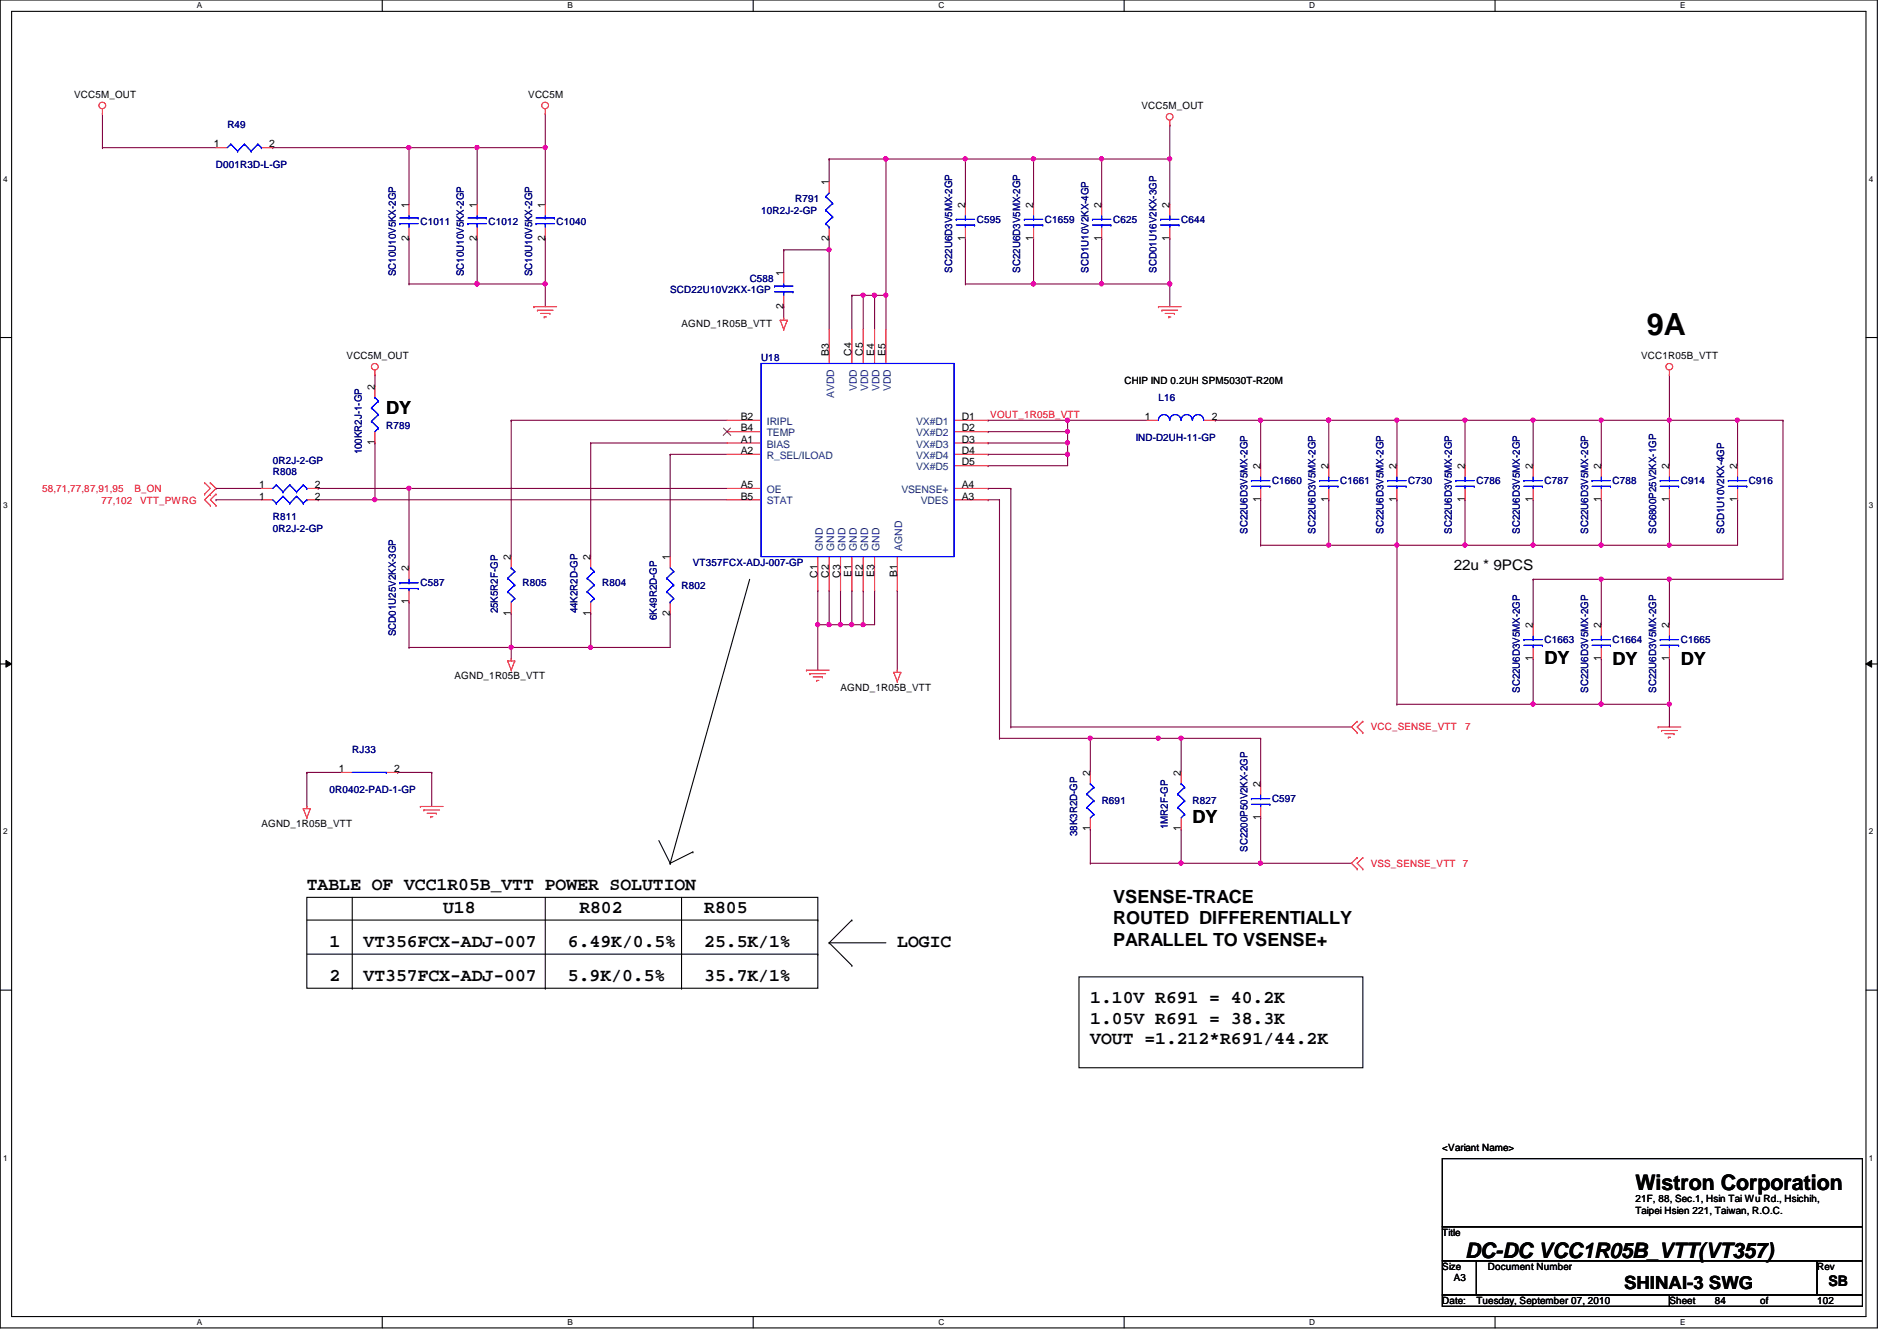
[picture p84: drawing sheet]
<svg xmlns="http://www.w3.org/2000/svg" width="297mm" height="210mm" viewBox="0 0 297 210" stroke-linecap="round" stroke-linejoin="round" font-family="sans-serif">
<defs><g id="words">
<text font-size="4.8" x="257.8" y="52.5">9A</text>
<g font-size="3.3">
<text x="256.1" y="186.3">Wistron Corporation</text>
<text x="229.4" y="196.8">DC-DC VCC1R05B_VTT(VT357)</text>
</g>
<g font-size="2.8">
<text x="60.5" y="64.9">DY</text>
<text x="241.8" y="104">DY</text>
<text x="252.5" y="104.1">DY</text>
<text x="263.2" y="104.1">DY</text>
<text x="186.7" y="128.9">DY</text>
<text x="48" y="139.3">TABLE OF VCC1R05B_VTT POWER SOLUTION</text>
<text x="69.4" y="142.8">U18</text>
<text x="90.7" y="142.8">R802</text>
<text x="110.3" y="142.8">R805</text>
<text x="174.3" y="141.3">VSENSE-TRACE</text>
<text x="51.6" y="148.2">1</text>
<text x="56.9" y="148.2">VT356FCX-ADJ-007</text>
<text x="88.9" y="148.2">6.49K/0.5%</text>
<text x="110.3" y="148.2">25.5K/1%</text>
<text x="140.5" y="148.2">LOGIC</text>
<text x="174.3" y="144.7">ROUTED DIFFERENTIALLY</text>
<text x="174.3" y="148.1">PARALLEL TO VSENSE+</text>
<text x="51.6" y="153.5">2</text>
<text x="56.9" y="153.5">VT357FCX-ADJ-007</text>
<text x="88.9" y="153.5">5.9K/0.5%</text>
<text x="110.3" y="153.5">35.7K/1%</text>
<text x="170.7" y="157.1">1.10V R691 = 40.2K</text>
<text x="170.7" y="160.3">1.05V R691 = 38.3K</text>
<text x="170.7" y="163.5">VOUT =1.212*R691/44.2K</text>
<text x="254.3" y="201.8">SHINAI-3 SWG</text>
</g>
<g font-size="2.3">
<text x="227.6" y="89.2">22u * 9PCS</text>
<text x="286.3" y="201.3">SB</text>
</g>
<g font-size="1.6">
<text x="11.6" y="15.3">VCC5M_OUT</text>
<text x="82.7" y="15.3">VCC5M</text>
<text x="178.7" y="17.1">VCC5M_OUT</text>
<text x="33.5" y="23.1">1</text>
<text x="42.2" y="23.1">2</text>
<text x="129.8" y="29" transform="rotate(-90 129.8 29)">1</text>
<text x="64" y="32.6" transform="rotate(-90 64 32.6)">1</text>
<text x="74.7" y="32.6" transform="rotate(-90 74.7 32.6)">1</text>
<text x="85.3" y="32.6" transform="rotate(-90 85.3 32.6)">1</text>
<text x="151.1" y="32.6" transform="rotate(-90 151.1 32.6)">2</text>
<text x="161.8" y="32.6" transform="rotate(-90 161.8 32.6)">2</text>
<text x="172.5" y="32.6" transform="rotate(-90 172.5 32.6)">2</text>
<text x="183.1" y="32.6" transform="rotate(-90 183.1 32.6)">2</text>
<text x="64" y="37.7" transform="rotate(-90 64 37.7)">2</text>
<text x="74.7" y="37.7" transform="rotate(-90 74.7 37.7)">2</text>
<text x="85.3" y="37.7" transform="rotate(-90 85.3 37.7)">2</text>
<text x="129.8" y="37.7" transform="rotate(-90 129.8 37.7)">2</text>
<text x="151.1" y="37.7" transform="rotate(-90 151.1 37.7)">1</text>
<text x="161.8" y="37.7" transform="rotate(-90 161.8 37.7)">1</text>
<text x="172.5" y="37.7" transform="rotate(-90 172.5 37.7)">1</text>
<text x="183.1" y="37.7" transform="rotate(-90 183.1 37.7)">1</text>
<text x="122.7" y="43.2" transform="rotate(-90 122.7 43.2)">1</text>
<text x="106.7" y="51.2">AGND_1R05B_VTT</text>
<text x="122.7" y="48.3" transform="rotate(-90 122.7 48.3)">2</text>
<text x="54.3" y="56.2">VCC5M_OUT</text>
<text x="129.8" y="55.7" transform="rotate(-90 129.8 55.7)">B3</text>
<text x="133.3" y="55.7" transform="rotate(-90 133.3 55.7)">C4</text>
<text x="135.1" y="55.7" transform="rotate(-90 135.1 55.7)">C5</text>
<text x="136.9" y="55.7" transform="rotate(-90 136.9 55.7)">E4</text>
<text x="138.7" y="55.7" transform="rotate(-90 138.7 55.7)">E5</text>
<text x="257" y="56.2">VCC1R05B_VTT</text>
<text x="58.7" y="61" transform="rotate(-90 58.7 61)">2</text>
<text x="116" y="65.7">B2</text>
<text x="150.6" y="65.7">D1</text>
<text x="176.1" y="60.1">CHIP IND 0.2UH SPM5030T-R20M</text>
<text x="179.3" y="65.7">1</text>
<text x="189.7" y="65.7">2</text>
<text x="58.7" y="69.7" transform="rotate(-90 58.7 69.7)">1</text>
<text x="116" y="69.3">A1</text>
<text x="116" y="71.1">A2</text>
<text x="116" y="67.5">B4</text>
<text x="150.6" y="67.5">D2</text>
<text x="150.6" y="69.3">D3</text>
<text x="150.6" y="71.1">D4</text>
<text x="40.6" y="76.4">1</text>
<text x="49.3" y="76.4">2</text>
<text x="116" y="76.4">A5</text>
<text x="150.6" y="76.4">A4</text>
<text x="150.6" y="72.9">D5</text>
<text x="197.4" y="73.4" transform="rotate(-90 197.4 73.4)">2</text>
<text x="208" y="73.4" transform="rotate(-90 208 73.4)">2</text>
<text x="218.7" y="73.4" transform="rotate(-90 218.7 73.4)">2</text>
<text x="229.4" y="73.4" transform="rotate(-90 229.4 73.4)">2</text>
<text x="240" y="73.4" transform="rotate(-90 240 73.4)">2</text>
<text x="250.7" y="73.4" transform="rotate(-90 250.7 73.4)">2</text>
<text x="261.4" y="73.4" transform="rotate(-90 261.4 73.4)">2</text>
<text x="272" y="73.4" transform="rotate(-90 272 73.4)">2</text>
<text x="40.6" y="78.2">1</text>
<text x="49.3" y="78.2">2</text>
<text x="116" y="78.2">B5</text>
<text x="150.6" y="78.2">A3</text>
<text x="197.4" y="78.6" transform="rotate(-90 197.4 78.6)">1</text>
<text x="208" y="78.6" transform="rotate(-90 208 78.6)">1</text>
<text x="218.7" y="78.6" transform="rotate(-90 218.7 78.6)">1</text>
<text x="229.4" y="78.6" transform="rotate(-90 229.4 78.6)">1</text>
<text x="240" y="78.6" transform="rotate(-90 240 78.6)">1</text>
<text x="250.7" y="78.6" transform="rotate(-90 250.7 78.6)">1</text>
<text x="261.4" y="78.6" transform="rotate(-90 261.4 78.6)">1</text>
<text x="272" y="78.6" transform="rotate(-90 272 78.6)">1</text>
<text x="64" y="89.5" transform="rotate(-90 64 89.5)">2</text>
<text x="80" y="87.7" transform="rotate(-90 80 87.7)">2</text>
<text x="92.5" y="87.7" transform="rotate(-90 92.5 87.7)">2</text>
<text x="104.9" y="87.7" transform="rotate(-90 104.9 87.7)">1</text>
<text x="64" y="94.6" transform="rotate(-90 64 94.6)">1</text>
<text x="128" y="90.4" transform="rotate(-90 128 90.4)">C1</text>
<text x="129.8" y="90.4" transform="rotate(-90 129.8 90.4)">C2</text>
<text x="131.6" y="90.4" transform="rotate(-90 131.6 90.4)">C3</text>
<text x="133.3" y="90.3" transform="rotate(-90 133.3 90.3)">E1</text>
<text x="135.1" y="90.3" transform="rotate(-90 135.1 90.3)">E2</text>
<text x="136.9" y="90.3" transform="rotate(-90 136.9 90.3)">E3</text>
<text x="140.5" y="90.3" transform="rotate(-90 140.5 90.3)">B1</text>
<text x="80" y="96.4" transform="rotate(-90 80 96.4)">1</text>
<text x="92.5" y="96.4" transform="rotate(-90 92.5 96.4)">1</text>
<text x="104.9" y="96.4" transform="rotate(-90 104.9 96.4)">2</text>
<text x="240" y="98.3" transform="rotate(-90 240 98.3)">2</text>
<text x="250.7" y="98.3" transform="rotate(-90 250.7 98.3)">2</text>
<text x="261.4" y="98.3" transform="rotate(-90 261.4 98.3)">2</text>
<text x="71.2" y="106.3">AGND_1R05B_VTT</text>
<text x="240" y="103.5" transform="rotate(-90 240 103.5)">1</text>
<text x="250.7" y="103.5" transform="rotate(-90 250.7 103.5)">1</text>
<text x="261.4" y="103.5" transform="rotate(-90 261.4 103.5)">1</text>
<text x="131.6" y="108.1">AGND_1R05B_VTT</text>
<text x="53" y="120.9">1</text>
<text x="61.7" y="120.9">2</text>
<text x="170.7" y="121.5" transform="rotate(-90 170.7 121.5)">2</text>
<text x="184.9" y="121.5" transform="rotate(-90 184.9 121.5)">2</text>
<text x="197.4" y="123.2" transform="rotate(-90 197.4 123.2)">2</text>
<text x="40.9" y="129.5">AGND_1R05B_VTT</text>
<text x="170.7" y="130.1" transform="rotate(-90 170.7 130.1)">1</text>
<text x="184.9" y="130.1" transform="rotate(-90 184.9 130.1)">1</text>
<text x="197.4" y="128.4" transform="rotate(-90 197.4 128.4)">1</text>
<text x="225.8" y="180.1">&lt;Variant Name&gt;</text>
<text x="256.1" y="188.1">21F, 88, Sec.1, Hsin Tai Wu Rd., Hsichih,</text>
<text x="256.1" y="189.9">Taipei Hsien 221, Taiwan, R.O.C.</text>
<text x="225.8" y="193.5">Title</text>
<text x="225.8" y="198.8">Size</text>
<text x="227.6" y="200.6">A3</text>
<text x="233" y="198.8">Document Number</text>
<text x="284.5" y="198.8">Rev</text>
<text x="225.8" y="204.1">Date:</text>
<text x="231.2" y="204.1">Tuesday, September 07, 2010</text>
<text x="261.4" y="204.1">Sheet</text>
<text x="268.5" y="204.1">84</text>
<text x="275.6" y="204.1">of</text>
<text x="284.5" y="204.1">102</text>
</g>
<g font-size="1.6" fill="#000080">
<text x="35.6" y="20.1">R49</text>
<text x="33.8" y="26.3">D001R3D-L-GP</text>
<text x="65.8" y="35.2">C1011</text>
<text x="76.5" y="35.2">C1012</text>
<text x="87.2" y="35.2">C1040</text>
<text x="119.2" y="33.4">10R2J-2-GP</text>
<text x="124.5" y="31.7">R791</text>
<text x="152.9" y="34.9">C595</text>
<text x="163.6" y="34.9">C1659</text>
<text x="174.3" y="34.9">C625</text>
<text x="185" y="34.9">C644</text>
<text x="62" y="43.2" transform="rotate(-90 62 43.2)">SC10U10V5KX-2GP</text>
<text x="72.6" y="43.2" transform="rotate(-90 72.6 43.2)">SC10U10V5KX-2GP</text>
<text x="83.3" y="43.2" transform="rotate(-90 83.3 43.2)">SC10U10V5KX-2GP</text>
<text x="104.9" y="45.9">SCD22U10V2KX-1GP</text>
<text x="117.4" y="44.1">C588</text>
<text x="149.1" y="42.7" transform="rotate(-90 149.1 42.7)">SC22U6D3V5MX-2GP</text>
<text x="159.8" y="42.7" transform="rotate(-90 159.8 42.7)">SC22U6D3V5MX-2GP</text>
<text x="170.4" y="42.7" transform="rotate(-90 170.4 42.7)">SCD1U10V2KX-4GP</text>
<text x="181.1" y="42.7" transform="rotate(-90 181.1 42.7)">SCD01U16V2KX-3GP</text>
<text x="119.2" y="56.6">U18</text>
<text x="181.4" y="62.8">L16</text>
<text x="56.6" y="71.1" transform="rotate(-90 56.6 71.1)">100KR2J-1-GP</text>
<text x="60.5" y="67.2">R789</text>
<text x="177.8" y="69">IND-D2UH-11-GP</text>
<text x="42.7" y="74.3">R808</text>
<text x="42.7" y="72.6">0R2J-2-GP</text>
<text x="199.2" y="75.8">C1660</text>
<text x="209.8" y="75.8">C1661</text>
<text x="220.5" y="75.8">C730</text>
<text x="231.2" y="75.8">C786</text>
<text x="241.8" y="75.8">C787</text>
<text x="252.5" y="75.8">C788</text>
<text x="263.2" y="75.8">C914</text>
<text x="273.9" y="75.8">C916</text>
<text x="42.7" y="81.4">R811</text>
<text x="42.7" y="83.2">0R2J-2-GP</text>
<text x="195.3" y="83.6" transform="rotate(-90 195.3 83.6)">SC22U6D3V5MX-2GP</text>
<text x="206" y="83.6" transform="rotate(-90 206 83.6)">SC22U6D3V5MX-2GP</text>
<text x="216.7" y="83.6" transform="rotate(-90 216.7 83.6)">SC22U6D3V5MX-2GP</text>
<text x="227.3" y="83.6" transform="rotate(-90 227.3 83.6)">SC22U6D3V5MX-2GP</text>
<text x="238" y="83.6" transform="rotate(-90 238 83.6)">SC22U6D3V5MX-2GP</text>
<text x="248.7" y="83.6" transform="rotate(-90 248.7 83.6)">SC22U6D3V5MX-2GP</text>
<text x="259.3" y="83.6" transform="rotate(-90 259.3 83.6)">SC6800P25V2KX-1GP</text>
<text x="270" y="83.6" transform="rotate(-90 270 83.6)">SCD1U10V2KX-4GP</text>
<text x="108.5" y="88.6">VT357FCX-ADJ-007-GP</text>
<text x="65.8" y="91.8">C587</text>
<text x="81.8" y="91.8">R805</text>
<text x="94.3" y="91.8">R804</text>
<text x="106.7" y="92.1">R802</text>
<text x="62" y="99.6" transform="rotate(-90 62 99.6)">SCD01U25V2KX-3GP</text>
<text x="78" y="96" transform="rotate(-90 78 96)">25K5R2F-GP</text>
<text x="90.4" y="96" transform="rotate(-90 90.4 96)">44K2R2D-GP</text>
<text x="102.9" y="97.1" transform="rotate(-90 102.9 97.1)">6K49R2D-GP</text>
<text x="241.8" y="100.7">C1663</text>
<text x="252.5" y="100.7">C1664</text>
<text x="263.2" y="100.7">C1665</text>
<text x="238" y="108.5" transform="rotate(-90 238 108.5)">SC22U6D3V5MX-2GP</text>
<text x="248.7" y="108.5" transform="rotate(-90 248.7 108.5)">SC22U6D3V5MX-2GP</text>
<text x="259.3" y="108.5" transform="rotate(-90 259.3 108.5)">SC22U6D3V5MX-2GP</text>
<text x="55.2" y="117.9">RJ33</text>
<text x="51.6" y="124.1">0R0402-PAD-1-GP</text>
<text x="172.5" y="125.9">R691</text>
<text x="186.7" y="125.9">R827</text>
<text x="199.2" y="125.6">C597</text>
<text x="168.7" y="130.9" transform="rotate(-90 168.7 130.9)">38K3R2D-GP</text>
<text x="182.9" y="129.8" transform="rotate(-90 182.9 129.8)">1MR2F-GP</text>
<text x="195.3" y="133.3" transform="rotate(-90 195.3 133.3)">SC2200P50V2KX-2GP</text>
</g>
<g font-size="1.6" fill="#004080">
<text x="130.6" y="62.4" transform="rotate(-90 130.6 62.4)">AVDD</text>
<text x="134.2" y="61.3" transform="rotate(-90 134.2 61.3)">VDD</text>
<text x="135.9" y="61.3" transform="rotate(-90 135.9 61.3)">VDD</text>
<text x="137.7" y="61.3" transform="rotate(-90 137.7 61.3)">VDD</text>
<text x="139.5" y="61.3" transform="rotate(-90 139.5 61.3)">VDD</text>
<text x="120.1" y="70.1">BIAS</text>
<text x="120.1" y="71.8">R_SEL/ILOAD</text>
<text x="120.1" y="66.5">IRIPL</text>
<text x="120.1" y="68.3">TEMP</text>
<text x="143.5" y="66.5">VX#D1</text>
<text x="143.5" y="68.3">VX#D2</text>
<text x="143.5" y="70.1">VX#D3</text>
<text x="143.5" y="71.8">VX#D4</text>
<text x="120.1" y="77.2">OE</text>
<text x="141.1" y="77.2">VSENSE+</text>
<text x="143.5" y="73.6">VX#D5</text>
<text x="120.1" y="79">STAT</text>
<text x="144.2" y="79">VDES</text>
<text x="128.8" y="86.2" transform="rotate(-90 128.8 86.2)">GND</text>
<text x="130.6" y="86.2" transform="rotate(-90 130.6 86.2)">GND</text>
<text x="132.4" y="86.2" transform="rotate(-90 132.4 86.2)">GND</text>
<text x="134.2" y="86.2" transform="rotate(-90 134.2 86.2)">GND</text>
<text x="135.9" y="86.2" transform="rotate(-90 135.9 86.2)">GND</text>
<text x="137.7" y="86.2" transform="rotate(-90 137.7 86.2)">GND</text>
<text x="141.3" y="86.2" transform="rotate(-90 141.3 86.2)">AGND</text>
</g>
<g font-size="1.6" fill="#f00">
<text x="155.1" y="65.4">VOUT_1R05B_VTT</text>
<text x="6.6" y="77">58,71,77,87,91,95</text>
<text x="21" y="77">B_ON</text>
<text x="15.9" y="79">77,102</text>
<text x="21.9" y="79">VTT_PWRG</text>
<text x="214.6" y="114.3">VCC_SENSE_VTT</text>
<text x="229.4" y="114.3">7</text>
<text x="214.6" y="135.7">VSS_SENSE_VTT</text>
<text x="229.1" y="135.7">7</text>
</g>
<g font-size="1.3">
<text x="30.8" y="1.3">A</text>
<text x="88.9" y="1.3">B</text>
<text x="146.9" y="1.3">C</text>
<text x="205" y="1.3">D</text>
<text x="263.1" y="1.3">E</text>
<text x=".5" y="28.4">4</text>
<text x="292.6" y="28.4">4</text>
<text x=".5" y="79.5">3</text>
<text x="292.6" y="79.5">3</text>
<text x=".5" y="130.6">2</text>
<text x="292.6" y="130.6">2</text>
<text x=".5" y="181.7">1</text>
<text x="292.6" y="181.7">1</text>
<text x="30.8" y="207.4">A</text>
<text x="88.9" y="207.4">B</text>
<text x="146.9" y="207.4">C</text>
<text x="205" y="207.4">D</text>
<text x="263.1" y="207.4">E</text>
</g>
</g></defs>
<path d="M0 0h294v207.9h-294zM1.8 1.8h290.4v204.3h-290.4z" fill="none" stroke="#000" stroke-width=".17"/>
<g fill="#fff">
<path d="M30.8 .2h.8v1.4h-.8z"/>
<path d="M30.8 206.2h.8v1.4h-.8z"/>
</g>
<path d="M59.9 0v1.8M59.9 206.1v1.8" fill="none" stroke="#000" stroke-width=".17"/>
<g fill="#fff">
<path d="M88.9 .2h.8v1.4h-.8z"/>
<path d="M88.9 206.2h.8v1.4h-.8z"/>
</g>
<path d="M117.9 0v1.8M117.9 206.1v1.8" fill="none" stroke="#000" stroke-width=".17"/>
<g fill="#fff">
<path d="M146.9 .2h.9v1.4h-.9z"/>
<path d="M146.9 206.2h.9v1.4h-.9z"/>
</g>
<path d="M176 0v1.8M176 206.1v1.8" fill="none" stroke="#000" stroke-width=".17"/>
<g fill="#fff">
<path d="M205 .2h.9v1.4h-.9z"/>
<path d="M205 206.2h.9v1.4h-.9z"/>
</g>
<path d="M234.1 0v1.8M234.1 206.1v1.8" fill="none" stroke="#000" stroke-width=".17"/>
<g fill="#fff">
<path d="M263.1 .2h.8v1.4h-.8z"/>
<path d="M263.1 206.2h.8v1.4h-.8z"/>
<path d="M.5 27.3h.7v1.4h-.7z"/>
<path d="M292.6 27.3h.7v1.4h-.7z"/>
<path d="M.5 78.4h.7v1.4h-.7z"/>
<path d="M292.6 78.4h.7v1.4h-.7z"/>
</g>
<path d="M0 52.8h1.8M292.2 52.8h1.8" fill="none" stroke="#000" stroke-width=".17"/>
<g fill="#fff">
<path d="M.5 129.5h.7v1.4h-.7z"/>
<path d="M292.6 129.5h.7v1.4h-.7z"/>
</g>
<path d="M0 103.9h1.8M292.2 103.9h1.8" fill="none" stroke="#000" stroke-width=".17"/>
<path d="M.9 103.4l.9 .5-.9 .5zM292.2 103.9l.9-.5v1z" fill="#000"/>
<path d="M.9 103.4l.9 .5-.9 .5zM292.2 103.9l.9-.5v1z" fill="none" stroke="#000" stroke-width=".16"/>
<g fill="#fff">
<path d="M.5 180.5h.7v1.4h-.7z"/>
<path d="M292.6 180.5h.7v1.4h-.7z"/>
</g>
<path d="M0 155h1.8M292.2 155h1.8" fill="none" stroke="#000" stroke-width=".17"/>
<path d="M138.7 24.9h.1M138.7 24.9h12.5" fill="none" stroke="#800040" stroke-width=".17"/>
<circle cx="138.7" cy="24.9" r=".32" fill="#f0f"/>
<circle cx="138.7" cy="24.9" r=".32" fill="none" stroke="#f0f" stroke-width=".17"/>
<path d="M151.2 24.9h.1M151.2 24.9v7.1M161.8 24.9h.1M161.8 24.9v7.1M161.8 24.9h10.7" fill="none" stroke="#800040" stroke-width=".17"/>
<circle cx="161.8" cy="24.9" r=".32" fill="#f0f"/>
<circle cx="161.8" cy="24.9" r=".32" fill="none" stroke="#f0f" stroke-width=".17"/>
<path d="M172.5 24.9h.1M172.5 24.9v7.1M183.2 24.9h.1M183.2 24.9v7.1" fill="none" stroke="#800040" stroke-width=".17"/>
<circle cx="183.1" cy="24.9" r=".32" fill="#f0f"/>
<circle cx="183.1" cy="24.9" r=".32" fill="none" stroke="#f0f" stroke-width=".17"/>
<path d="M151.2 37.3h.1M151.2 37.3v7.1M161.8 37.3h.1M161.8 37.3v7.1h-10.6M151.2 44.4h.1" fill="none" stroke="#800040" stroke-width=".17"/>
<circle cx="161.8" cy="44.4" r=".32" fill="#f0f"/>
<circle cx="161.8" cy="44.4" r=".32" fill="none" stroke="#f0f" stroke-width=".17"/>
<path d="M172.5 37.3h.1M172.5 37.3v7.1M183.2 37.3h.1M183.2 37.3v7.1" fill="none" stroke="#800040" stroke-width=".17"/>
<circle cx="183.1" cy="44.4" r=".32" fill="#f0f"/>
<circle cx="183.1" cy="44.4" r=".32" fill="none" stroke="#f0f" stroke-width=".17"/>
<path d="M172.5 24.9h.1M172.5 24.9h10.7" fill="none" stroke="#800040" stroke-width=".17"/>
<circle cx="172.5" cy="24.9" r=".32" fill="#f0f"/>
<circle cx="172.5" cy="24.9" r=".32" fill="none" stroke="#f0f" stroke-width=".17"/>
<path d="M172.5 44.4h.1M172.5 44.4h10.7" fill="none" stroke="#800040" stroke-width=".17"/>
<circle cx="172.5" cy="44.4" r=".32" fill="#f0f"/>
<circle cx="172.5" cy="44.4" r=".32" fill="none" stroke="#f0f" stroke-width=".17"/>
<path d="M197.4 65.8h.1M197.4 65.8h10.7" fill="none" stroke="#800040" stroke-width=".17"/>
<circle cx="208" cy="65.8" r=".32" fill="#f0f"/>
<circle cx="208" cy="65.8" r=".32" fill="none" stroke="#f0f" stroke-width=".17"/>
<path d="M197.4 78.2h.1M197.4 65.8h.1M197.4 65.8v7.1M197.4 78.2v7.1M208.1 65.8h.1M208.1 78.2h.1M208.1 65.8v7.1M208.1 78.2v7.1h-10.7M197.4 85.3h.1" fill="none" stroke="#800040" stroke-width=".17"/>
<circle cx="197.4" cy="65.8" r=".32" fill="#f0f"/>
<circle cx="197.4" cy="65.8" r=".32" fill="none" stroke="#f0f" stroke-width=".17"/>
<path d="M33.8 78.2h.1M33.8 76.5h.1M33.8 76.5h7.1M33.8 78.2h7.1M154.7 76.5h.1M154.7 76.5h3.6M218.7 78.2h.1M218.7 78.2v7.1M229.4 65.8h.1M229.4 65.8v7.1" fill="none" stroke="#800040" stroke-width=".17"/>
<circle cx="218.7" cy="85.3" r=".32" fill="#f0f"/>
<circle cx="218.7" cy="85.3" r=".32" fill="none" stroke="#f0f" stroke-width=".17"/>
<path d="M229.4 78.2h.1M229.4 78.2v7.1" fill="none" stroke="#800040" stroke-width=".17"/>
<circle cx="229.4" cy="85.3" r=".32" fill="#f0f"/>
<circle cx="229.4" cy="85.3" r=".32" fill="none" stroke="#f0f" stroke-width=".17"/>
<path d="M218.7 65.8h.1M218.7 65.8v7.1M218.7 65.8h10.7" fill="none" stroke="#800040" stroke-width=".17"/>
<circle cx="218.7" cy="65.8" r=".32" fill="#f0f"/>
<circle cx="218.7" cy="65.8" r=".32" fill="none" stroke="#f0f" stroke-width=".17"/>
<path d="M208.1 65.8h.1M208.1 65.8h10.6M218.7 85.3h.1M218.7 85.3h10.7" fill="none" stroke="#800040" stroke-width=".17"/>
<circle cx="208" cy="65.8" r=".32" fill="#f0f"/>
<circle cx="208" cy="65.8" r=".32" fill="none" stroke="#f0f" stroke-width=".17"/>
<path d="M279.2 65.8h.1M279.2 65.8v24.9h-17.8M261.4 90.7h.1" fill="none" stroke="#800040" stroke-width=".17"/>
<circle cx="261.4" cy="90.7" r=".32" fill="#f0f"/>
<circle cx="261.4" cy="90.7" r=".32" fill="none" stroke="#f0f" stroke-width=".17"/>
<path d="M183.2 44.4h.1M183.2 44.4v3.6M240.1 90.7h.1M240.1 90.7h10.6" fill="none" stroke="#800040" stroke-width=".17"/>
<circle cx="183.1" cy="44.4" r=".32" fill="#f0f"/>
<circle cx="183.1" cy="44.4" r=".32" fill="none" stroke="#f0f" stroke-width=".17"/>
<path d="M240.1 78.2h.1M240.1 78.2v7.1M250.7 65.8h.1M250.7 65.8v7.1" fill="none" stroke="#800040" stroke-width=".17"/>
<circle cx="240" cy="85.3" r=".32" fill="#f0f"/>
<circle cx="240" cy="85.3" r=".32" fill="none" stroke="#f0f" stroke-width=".17"/>
<path d="M250.7 78.2h.1M250.7 78.2v7.1" fill="none" stroke="#800040" stroke-width=".17"/>
<circle cx="250.7" cy="85.3" r=".32" fill="#f0f"/>
<circle cx="250.7" cy="85.3" r=".32" fill="none" stroke="#f0f" stroke-width=".17"/>
<path d="M229.4 65.8h.1M229.4 65.8h10.7M240.1 65.8h.1M240.1 65.8v7.1" fill="none" stroke="#800040" stroke-width=".17"/>
<circle cx="229.4" cy="65.8" r=".32" fill="#f0f"/>
<circle cx="229.4" cy="65.8" r=".32" fill="none" stroke="#f0f" stroke-width=".17"/>
<path d="M272.1 65.8h.1M272.1 65.8h7.1" fill="none" stroke="#800040" stroke-width=".17"/>
<circle cx="272" cy="65.8" r=".32" fill="#f0f"/>
<circle cx="272" cy="65.8" r=".32" fill="none" stroke="#f0f" stroke-width=".17"/>
<path d="M240.1 65.8h.1M240.1 65.8h10.6M229.4 85.3h.1M229.4 85.3h21.3M240.1 85.3h.1" fill="none" stroke="#800040" stroke-width=".17"/>
<circle cx="240" cy="65.8" r=".32" fill="#f0f"/>
<circle cx="240" cy="65.8" r=".32" fill="none" stroke="#f0f" stroke-width=".17"/>
<path d="M250.7 90.7h.1M250.7 90.7v7.1M250.7 90.7h10.7M261.4 90.7h.1M261.4 90.7v7.1M250.7 103.1h.1M250.7 103.1v7.1M261.4 103.1h.1M261.4 103.1v7.1" fill="none" stroke="#800040" stroke-width=".17"/>
<circle cx="250.7" cy="90.7" r=".32" fill="#f0f"/>
<circle cx="250.7" cy="90.7" r=".32" fill="none" stroke="#f0f" stroke-width=".17"/>
<path d="M250.7 110.2h.1M250.7 110.2h10.7" fill="none" stroke="#800040" stroke-width=".17"/>
<circle cx="250.7" cy="110.2" r=".32" fill="#f0f"/>
<circle cx="250.7" cy="110.2" r=".32" fill="none" stroke="#f0f" stroke-width=".17"/>
<path d="M261.4 65.8h.1M261.4 78.2h.1M261.4 65.8v7.1M261.4 78.2v7.1M272.1 65.8h.1M272.1 78.2h.1M272.1 65.8v7.1M272.1 78.2v7.1" fill="none" stroke="#800040" stroke-width=".17"/>
<circle cx="261.4" cy="85.3" r=".32" fill="#f0f"/>
<circle cx="261.4" cy="85.3" r=".32" fill="none" stroke="#f0f" stroke-width=".17"/>
<path d="M261.4 65.8h.1M261.4 65.8h10.7" fill="none" stroke="#800040" stroke-width=".17"/>
<circle cx="261.4" cy="65.8" r=".32" fill="#f0f"/>
<circle cx="261.4" cy="65.8" r=".32" fill="none" stroke="#f0f" stroke-width=".17"/>
<path d="M250.7 65.8h.1M250.7 65.8h10.7" fill="none" stroke="#800040" stroke-width=".17"/>
<circle cx="250.7" cy="65.8" r=".32" fill="#f0f"/>
<circle cx="250.7" cy="65.8" r=".32" fill="none" stroke="#f0f" stroke-width=".17"/>
<path d="M261.4 58.7h.1M261.4 58.7v7.1M240.1 90.7h.1M240.1 90.7v7.1M250.7 85.3h.1M250.7 85.3h21.4M261.4 85.3h.1M240.1 103.1h.1M240.1 103.1v7.1" fill="none" stroke="#800040" stroke-width=".17"/>
<circle cx="240" cy="110.2" r=".32" fill="#f0f"/>
<circle cx="240" cy="110.2" r=".32" fill="none" stroke="#f0f" stroke-width=".17"/>
<path d="M261.4 110.2h.1M261.4 110.2v3.6" fill="none" stroke="#800040" stroke-width=".17"/>
<circle cx="261.4" cy="110.2" r=".32" fill="#f0f"/>
<circle cx="261.4" cy="110.2" r=".32" fill="none" stroke="#f0f" stroke-width=".17"/>
<path d="M64 76.5h.1M64 76.5h49.8" fill="none" stroke="#800040" stroke-width=".17"/>
<circle cx="64" cy="76.4" r=".32" fill="#f0f"/>
<circle cx="64" cy="76.4" r=".32" fill="none" stroke="#f0f" stroke-width=".17"/>
<path d="M58.7 78.2h.1M58.7 78.2h55.1" fill="none" stroke="#800040" stroke-width=".17"/>
<circle cx="58.7" cy="78.2" r=".32" fill="#f0f"/>
<circle cx="58.7" cy="78.2" r=".32" fill="none" stroke="#f0f" stroke-width=".17"/>
<path d="M185 115.6h.1M185 115.6v5.3M185 115.6h12.4M197.4 115.6h.1M197.4 115.6v7.1" fill="none" stroke="#800040" stroke-width=".17"/>
<circle cx="184.9" cy="115.5" r=".32" fill="#f0f"/>
<circle cx="184.9" cy="115.5" r=".32" fill="none" stroke="#f0f" stroke-width=".17"/>
<path d="M185 129.8h.1M185 129.8v5.3M197.4 135.1h.1M197.4 128h.1M197.4 135.1h14.2M197.4 128v7.1" fill="none" stroke="#800040" stroke-width=".17"/>
<circle cx="197.4" cy="135.1" r=".32" fill="#f0f"/>
<circle cx="197.4" cy="135.1" r=".32" fill="none" stroke="#f0f" stroke-width=".17"/>
<path d="M185 135.1h.1M185 135.1h12.4" fill="none" stroke="#800040" stroke-width=".17"/>
<circle cx="184.9" cy="135.1" r=".32" fill="#f0f"/>
<circle cx="184.9" cy="135.1" r=".32" fill="none" stroke="#f0f" stroke-width=".17"/>
<path d="M181.4 115.6h.1M181.4 115.6h3.6" fill="none" stroke="#800040" stroke-width=".17"/>
<circle cx="181.4" cy="115.5" r=".32" fill="#f0f"/>
<circle cx="181.4" cy="115.5" r=".32" fill="none" stroke="#f0f" stroke-width=".17"/>
<g fill="none" stroke="#800040" stroke-width=".17">
<path d="M183.2 19.6h.1M183.2 19.6v5.3M74.7 23.1h.1M74.7 23.1v8.9M58.7 58.7h.1M58.7 58.7v1.8M49.8 76.5h.1M49.8 78.2h.1M49.8 76.5h14.2M58.7 69.3h.1M58.7 69.3v8.9h-8.9M64 76.5h.1"/>
<path d="M64 76.5v12.4M156.5 115.6h.1M156.5 115.6h14.2M170.7 115.6h.1M170.7 115.6v5.3M240.1 110.2h.1M240.1 110.2h10.6M48 120.9h.1M48 120.9v5.3M48 120.9h5.4M62.3 120.9h.1M62.3 120.9h5.3"/>
<path d="M67.6 120.9h.1M67.6 120.9v5.3M170.7 129.8h.1M170.7 135.1h.1M170.7 129.8v5.3M170.7 135.1h14.3"/>
</g>
<circle cx="74.7" cy="23.1" r=".32" fill="#f0f"/>
<circle cx="74.7" cy="23.1" r=".32" fill="none" stroke="#f0f" stroke-width=".17"/>
<path d="M64 23.1h.1M64 23.1v8.9M74.7 23.1h.1M74.7 23.1h10.7" fill="none" stroke="#800040" stroke-width=".17"/>
<circle cx="64" cy="23.1" r=".32" fill="#f0f"/>
<circle cx="64" cy="23.1" r=".32" fill="none" stroke="#f0f" stroke-width=".17"/>
<path d="M64 23.1h.1M64 23.1h10.7M85.4 37.3h.1M85.4 37.3v7.1M64 44.4h.1M64 44.4h10.7" fill="none" stroke="#800040" stroke-width=".17"/>
<circle cx="85.4" cy="44.4" r=".32" fill="#f0f"/>
<circle cx="85.4" cy="44.4" r=".32" fill="none" stroke="#f0f" stroke-width=".17"/>
<path d="M74.7 37.3h.1M74.7 37.3v7.1" fill="none" stroke="#800040" stroke-width=".17"/>
<circle cx="74.7" cy="44.4" r=".32" fill="#f0f"/>
<circle cx="74.7" cy="44.4" r=".32" fill="none" stroke="#f0f" stroke-width=".17"/>
<path d="M16 17.8h.1M16 17.8v5.3M85.4 17.8h.1M85.4 17.8v14.2M64 37.3h.1M64 37.3v7.1M85.4 23.1h.1M85.4 44.4h.1M85.4 44.4v3.6" fill="none" stroke="#800040" stroke-width=".17"/>
<circle cx="85.4" cy="23.1" r=".32" fill="#f0f"/>
<circle cx="85.4" cy="23.1" r=".32" fill="none" stroke="#f0f" stroke-width=".17"/>
<path d="M16 23.1h.1M16 23.1h17.8M42.7 23.1h.1M42.7 23.1h21.3M208.1 85.3h.1M208.1 85.3h10.6" fill="none" stroke="#800040" stroke-width=".17"/>
<circle cx="208" cy="85.3" r=".32" fill="#f0f"/>
<circle cx="208" cy="85.3" r=".32" fill="none" stroke="#f0f" stroke-width=".17"/>
<path d="M74.7 44.4h.1M74.7 44.4h10.7M190.3 65.8h.1M190.3 65.8h7.1" fill="none" stroke="#800040" stroke-width=".17"/>
<circle cx="74.7" cy="44.4" r=".32" fill="#f0f"/>
<circle cx="74.7" cy="44.4" r=".32" fill="none" stroke="#f0f" stroke-width=".17"/>
<path d="M151.2 24.9h.1M151.2 24.9h10.6" fill="none" stroke="#800040" stroke-width=".17"/>
<circle cx="151.1" cy="24.9" r=".32" fill="#f0f"/>
<circle cx="151.1" cy="24.9" r=".32" fill="none" stroke="#f0f" stroke-width=".17"/>
<path d="M161.8 44.4h.1M161.8 44.4h10.7" fill="none" stroke="#800040" stroke-width=".17"/>
<circle cx="161.8" cy="44.4" r=".32" fill="#f0f"/>
<circle cx="161.8" cy="44.4" r=".32" fill="none" stroke="#f0f" stroke-width=".17"/>
<path d="M122.7 39.1h.1M122.7 39.1h7.1M122.7 48h.1M122.7 48v1.8" fill="none" stroke="#800040" stroke-width=".17"/>
<circle cx="129.8" cy="39.1" r=".32" fill="#f0f"/>
<circle cx="129.8" cy="39.1" r=".32" fill="none" stroke="#f0f" stroke-width=".17"/>
<path d="M122.7 39.1h.1M122.7 39.1v3.6M129.8 39.1h.1M129.8 37.3h.1M129.8 24.9h.1M129.8 24.9v3.5M129.8 37.3v14.3M138.7 24.9h.1M138.7 24.9v21.3" fill="none" stroke="#800040" stroke-width=".17"/>
<circle cx="138.7" cy="24.9" r=".32" fill="#f0f"/>
<circle cx="138.7" cy="24.9" r=".32" fill="none" stroke="#f0f" stroke-width=".17"/>
<path d="M129.8 24.9h.1M129.8 24.9h8.9M133.4 46.2h.1M133.4 46.2v5.4M135.2 46.2h.1M135.2 46.2v5.4M136.9 46.2h.1M136.9 46.2v5.4M136.9 46.2h1.8M138.7 46.2h.1M138.7 46.2v5.4" fill="none" stroke="#800040" stroke-width=".17"/>
<circle cx="138.7" cy="46.2" r=".32" fill="#f0f"/>
<circle cx="138.7" cy="46.2" r=".32" fill="none" stroke="#f0f" stroke-width=".17"/>
<circle cx="136.9" cy="46.2" r=".32" fill="#f0f"/>
<circle cx="136.9" cy="46.2" r=".32" fill="none" stroke="#f0f" stroke-width=".17"/>
<path d="M128.1 97.8h.1M128.1 97.8v7.1" fill="none" stroke="#800040" stroke-width=".17"/>
<circle cx="128" cy="97.8" r=".32" fill="#f0f"/>
<circle cx="128" cy="97.8" r=".32" fill="none" stroke="#f0f" stroke-width=".17"/>
<path d="M128.1 92.5h.1M128.1 92.5v5.3M135.2 92.5h.1M135.2 92.5v5.3M136.9 92.5h.1M136.9 92.5v5.3" fill="none" stroke="#800040" stroke-width=".17"/>
<circle cx="135.1" cy="97.8" r=".32" fill="#f0f"/>
<circle cx="135.1" cy="97.8" r=".32" fill="none" stroke="#f0f" stroke-width=".17"/>
<path d="M133.4 92.5h.1M133.4 92.5v5.3" fill="none" stroke="#800040" stroke-width=".17"/>
<circle cx="133.4" cy="97.8" r=".32" fill="#f0f"/>
<circle cx="133.4" cy="97.8" r=".32" fill="none" stroke="#f0f" stroke-width=".17"/>
<path d="M129.8 97.8h.1M129.8 92.5h.1M129.8 92.5v5.3M131.6 92.5h.1M131.6 92.5v5.3h-1.8M135.2 97.8h.1M135.2 97.8h1.7" fill="none" stroke="#800040" stroke-width=".17"/>
<circle cx="129.8" cy="97.8" r=".32" fill="#f0f"/>
<circle cx="129.8" cy="97.8" r=".32" fill="none" stroke="#f0f" stroke-width=".17"/>
<path d="M135.2 46.2h.1M135.2 46.2h1.7M140.5 92.5h.1M140.5 92.5v12.4" fill="none" stroke="#800040" stroke-width=".17"/>
<circle cx="135.1" cy="46.2" r=".32" fill="#f0f"/>
<circle cx="135.1" cy="46.2" r=".32" fill="none" stroke="#f0f" stroke-width=".17"/>
<path d="M128.1 97.8h.1M128.1 97.8h1.7M131.6 97.8h.1M131.6 97.8h1.8" fill="none" stroke="#800040" stroke-width=".17"/>
<circle cx="131.6" cy="97.8" r=".32" fill="#f0f"/>
<circle cx="131.6" cy="97.8" r=".32" fill="none" stroke="#f0f" stroke-width=".17"/>
<path d="M133.4 46.2h.1M133.4 46.2h1.8M154.7 72.9h.1M154.7 65.8h.1M154.7 67.6h.1M154.7 65.8h12.5M154.7 67.6h12.5M167.2 71.1h.1M167.2 71.1v1.8h-12.5M133.4 97.8h.1M133.4 97.8h1.8" fill="none" stroke="#800040" stroke-width=".17"/>
<circle cx="167.1" cy="67.5" r=".32" fill="#f0f"/>
<circle cx="167.1" cy="67.5" r=".32" fill="none" stroke="#f0f" stroke-width=".17"/>
<path d="M154.7 69.3h.1M167.2 67.6h.1M167.2 67.6v1.7h-12.5" fill="none" stroke="#800040" stroke-width=".17"/>
<circle cx="167.1" cy="69.3" r=".32" fill="#f0f"/>
<circle cx="167.1" cy="69.3" r=".32" fill="none" stroke="#f0f" stroke-width=".17"/>
<path d="M154.7 71.1h.1M154.7 71.1h12.5" fill="none" stroke="#800040" stroke-width=".17"/>
<circle cx="167.1" cy="71.1" r=".32" fill="#f0f"/>
<circle cx="167.1" cy="71.1" r=".32" fill="none" stroke="#f0f" stroke-width=".17"/>
<g fill="none" stroke="#800040" stroke-width=".17">
<path d="M154.7 78.2h.1M154.7 78.2h1.8M156.5 78.2h.1M156.5 78.2v37.4M158.3 76.5h.1M158.3 76.5v37.3M167.2 65.8h.1M167.2 69.3h.1M167.2 65.8v1.8M167.2 69.3v1.8M167.2 65.8h12.4M218.7 85.3h.1"/>
<path d="M218.7 85.3v24.9M158.3 113.8h.1M158.3 113.8h53.3M218.7 110.2h.1M218.7 110.2h21.4"/>
</g>
<circle cx="167.1" cy="65.8" r=".32" fill="#f0f"/>
<circle cx="167.1" cy="65.8" r=".32" fill="none" stroke="#f0f" stroke-width=".17"/>
<path d="M80 65.8h.1M80 65.8h33.8M80 65.8v21.3M92.5 69.3h.1M92.5 69.3h21.3M92.5 69.3v17.8M104.9 71.1h.1M104.9 71.1h8.9M104.9 71.1v16M80 101.3h.1M80 101.3v1.8M80 101.3h12.5" fill="none" stroke="#800040" stroke-width=".17"/>
<circle cx="92.5" cy="101.3" r=".32" fill="#f0f"/>
<circle cx="92.5" cy="101.3" r=".32" fill="none" stroke="#f0f" stroke-width=".17"/>
<circle cx="80" cy="101.3" r=".32" fill="#f0f"/>
<circle cx="80" cy="101.3" r=".32" fill="none" stroke="#f0f" stroke-width=".17"/>
<path d="M80 96h.1M80 96v5.3M92.5 96h.1M92.5 96v5.3M104.9 96h.1M104.9 96v5.3h-12.4M92.5 101.3h.1M170.7 115.6h.1M170.7 115.6h10.7" fill="none" stroke="#800040" stroke-width=".17"/>
<circle cx="170.7" cy="115.5" r=".32" fill="#f0f"/>
<circle cx="170.7" cy="115.5" r=".32" fill="none" stroke="#f0f" stroke-width=".17"/>
<path d="M64 94.2h.1M64 94.2v7.1M64 101.3h.1M64 101.3h16" fill="none" stroke="#800040" stroke-width=".17"/>
<g fill="none" stroke="#f00" stroke-width=".17">
<path d="M16 17.8h.1M16 17.1v.7M85.4 17.8h.1M85.4 17.1v.7M183.2 19.6h.1M183.2 18.8v.8M33.8 23.1h1.8M40.9 23.1h1.8M64 32v1.8M64 35.6v1.7M74.7 32v1.8M74.7 35.6v1.7"/>
<path d="M85.4 32v1.8M85.4 35.6v1.7M129.8 28.4v1.8M129.8 35.6v1.7M151.2 32v1.8M151.2 35.6v1.7M161.8 32v1.8M161.8 35.6v1.7M172.5 32v1.8M172.5 35.6v1.7M183.2 32v1.8M183.2 35.6v1.7"/>
<path d="M58.7 58.7h.1M58.7 58v.7M83.6 48h.1M83.6 48h3.6M84.2 48.6h.1M84.2 48.6h2.4M84.7 49.1h1.4M85.2 49.6h.1M85.2 49.6h.4M86.1 49.1h.1M122.2 50.1h.1M122.2 50.1h1.1"/>
<path d="M122.2 50.1l.5 1.5M122.7 49.8h.1M122.7 51.6h.1M122.7 42.7v1.7M122.7 46.2v1.8M122.7 49.8v.3M123.3 50.1h.1M123.3 50.1l-.6 1.5M129.8 51.6v5.3M133.4 51.6v5.3M135.2 51.6v5.3M136.9 51.6v5.3"/>
<path d="M138.7 51.6v5.3M181.4 48h.1M181.4 48h3.6M181.9 48.6h.1M181.9 48.6h2.5M182.5 49.1h1.4M183 49.6h.1M183 49.6h.3M183.9 49.1h.1M261.4 58.7h.1M261.4 58v.7M32 77.3h.1"/>
<path d="M32 75.6h.1M32 75.6l.9 .9-.9 .8M32.9 75.6h.1M32.9 77.3h.1M32.9 79.1h.1M32.9 75.6l.9 .9-1.8 1.7 .9 .9M33.8 77.3h.1M33.8 79.1h.1M33.8 77.3l-.9 .9 .9 .9M40.9 78.2h1.8M40.9 76.5h1.8M48 78.2h1.8"/>
<path d="M48 76.5h1.8M58.7 60.5v1.7M58.7 67.6v1.7M113.8 78.2h5.4M113.8 65.8h5.4M113.8 69.3h5.4M113.8 71.1h5.4M113.8 76.5h5.4M113.8 67.6h5.4M149.4 78.2h5.3M149.4 65.8h5.3M149.4 69.3h5.3"/>
<path d="M149.4 71.1h5.3M149.4 76.5h5.3M149.4 67.6h5.3M149.4 72.9h5.3M179.6 65.8h1.8M188.5 65.8h1.8M197.4 72.9v1.8M197.4 76.5v1.7M208.1 72.9v1.8M208.1 76.5v1.7M218.7 72.9v1.8M218.7 76.5v1.7"/>
<path d="M229.4 72.9v1.8M229.4 76.5v1.7M240.1 72.9v1.8M240.1 76.5v1.7M250.7 72.9v1.8M250.7 76.5v1.7M261.4 72.9v1.8M261.4 76.5v1.7M272.1 72.9v1.8M272.1 76.5v1.7M64 88.9v1.8M64 92.5v1.7"/>
<path d="M80 87.1v1.8M80 94.2v1.8M92.5 87.1v1.8M92.5 94.2v1.8M104.9 87.1v1.8M104.9 94.2v1.8M128.1 87.1v5.4M129.8 87.1v5.4M131.6 87.1v5.4M133.4 87.1v5.4M135.2 87.1v5.4M136.9 87.1v5.4"/>
<path d="M140.5 87.1v5.4M240.1 97.8v1.8M250.7 97.8v1.8M261.4 97.8v1.8M79.5 103.5h.1M79.5 103.5h1.1M79.5 103.5l.5 1.4M80 103.1h.1M80 104.9h.1M80 103.1v.4M80.6 103.5h.1M80.6 103.5l-.6 1.4"/>
<path d="M126.3 104.9h.1M126.3 104.9h3.5M126.8 105.5h.1M126.8 105.5h2.5M127.3 106h1.5M127.9 106.5h.1M127.9 106.5h.3M128.8 106h.1M140 105.2h.1M140 105.2h1.1M140 105.2l.5 1.5M140.5 104.9h.1"/>
<path d="M140.5 106.7h.1M140.5 104.9v.3M141.1 105.2h.1M141.1 105.2l-.6 1.5M212.5 112.9h.1M212.5 114.7h.1M212.5 112.9l-.9 .9 .9 .9M213.4 114.7h.1M213.4 112.9h.1M213.4 112.9l-.9 .9 .9 .9M240.1 101.3v1.8M250.7 101.3v1.8"/>
<path d="M259.6 113.8h.1M259.6 113.8h3.6M260.2 114.3h.1M260.2 114.3h2.4M260.7 114.9h1.4M261.2 115.4h.1M261.2 115.4h.4M261.4 101.3v1.8M262.1 114.9h.1M47.5 126.6h.1M47.5 126.6h1.1M47.5 126.6l.5 1.4"/>
<path d="M48 126.2h.1M48 128h.1M48 126.2v.4M48.6 126.6h.1M48.6 126.6l-.6 1.4M53.4 120.9h1.8M60.5 120.9h1.8M65.8 126.2h.1M65.8 126.2h3.6M66.4 126.8h.1M66.4 126.8h2.4M66.9 127.3h1.4"/>
<path d="M67.4 127.8h.1M67.4 127.8h.4M68.3 127.3h.1M170.7 120.9v1.8M170.7 128v1.8M185 120.9v1.8M185 128v1.8M197.4 122.7v1.8M197.4 126.2v1.8M212.5 134.2h.1M212.5 136h.1M212.5 134.2l-.9 .9 .9 .9"/>
<path d="M213.4 136h.1M213.4 134.2h.1M213.4 134.2l-.9 .9 .9 .9"/>
<circle cx="16" cy="16.5" r=".52"/>
<circle cx="85.4" cy="16.5" r=".52"/>
<circle cx="183.2" cy="18.3" r=".52"/>
<circle cx="58.7" cy="57.4" r=".52"/>
<circle cx="261.4" cy="57.4" r=".52"/>
</g>
<g fill="none" stroke="#000" stroke-width=".17">
<path d="M117.4 90.7l-12.5 44.4M103.2 131.6l1.7 3.5M104.9 135.1h.1M108.5 133.3h.1M108.5 133.3l-3.6 1.8M48 140.5h80.1v14.2h-80.1zM48 144h80.1M48 149.4h80.1M55.2 154.7h.1M55.2 140.5v14.2M85.4 154.7h.1M85.4 140.5v14.2"/>
<path d="M106.7 154.7h.1M106.7 140.5v14.2M128.1 144h.1M128.1 149.4h.1M129.8 147.6h.1M129.8 147.6h8.9M129.8 147.6l3.6 3.5M133.4 144h.1M133.4 151.1h.1M133.4 144l-3.6 3.6M168.9 152.9h44.5v14.2h-44.5zM225.8 181.4h65.8v10.6h-65.8z"/>
<path d="M225.8 192h65.8v5.4h-65.8zM225.8 197.4h5.4v5.3h-5.4zM231.2 197.4h53.3v5.3h-53.3zM284.5 197.4h7.1v5.3h-7.1zM225.8 202.7h35.6v1.8h-35.6zM261.4 202.7h30.2v1.8h-30.2z"/>
</g>
<g fill="none" stroke="#00f" stroke-width=".17">
<path d="M36.1 22.6h.1M36.1 22.6l-.5 .5M36.1 22.6l1.1 1.1M37.2 23.7h.1M38.3 22.6h.1M38.3 22.6l-1.1 1.1M38.3 22.6l1 1.1M39.3 23.7h.1M40.4 22.6h.1M40.4 22.6l-1.1 1.1M40.4 22.6l.5 .5M40.9 23.1h.1"/>
<path d="M62.6 35h.1M62.6 34.1h2.9M62.6 35h2.9M64 34.1h.1M64 35h.1M64 33.8v.3M64 35v.6M65.5 34.1h.1M73.3 35h.1M73.3 34.1h2.9M73.3 35h2.9M74.7 34.1h.1"/>
<path d="M74.7 35h.1M74.7 33.8v.3M74.7 35v.6M76.2 34.1h.1M83.9 35h.1M83.9 34.1h2.9M83.9 35h2.9M85.4 34.1h.1M85.4 35h.1M85.4 33.8v.3M85.4 35v.6M86.8 34.1h.1"/>
<path d="M129.3 30.8h.1M129.3 32.9h.1M129.3 35h.1M129.3 30.8l1.1 1M129.3 32.9l1.1 1.1M129.3 35l.5 .6M129.8 35.6h.1M129.8 30.2l-.5 .6M130.4 31.8h.1M130.4 34h.1M130.4 31.8l-1.1 1.1M130.4 34l-1.1 1"/>
<path d="M149.7 34.3h.1M149.7 35.2h2.9M149.7 34.3h2.9M151.2 35.2h.1M151.2 34.3h.1M151.2 33.8v.5M151.2 35.2v.4M152.6 35.2h.1M160.4 34.3h.1M160.4 35.2h2.9M160.4 34.3h2.9M161.8 35.2h.1"/>
<path d="M161.8 34.3h.1M161.8 33.8v.5M161.8 35.2v.4M163.3 35.2h.1M171.1 34.3h.1M171.1 35.2h2.8M171.1 34.3h2.8M172.5 35.2h.1M172.5 34.3h.1M172.5 33.8v.5M172.5 35.2v.4M173.9 35.2h.1"/>
<path d="M181.7 34.3h.1M181.7 35.2h2.9M181.7 34.3h2.9M183.2 35.2h.1M183.2 34.3h.1M183.2 33.8v.5M183.2 35.2v.4M184.6 35.2h.1M119.2 56.9h30.2v30.2h-30.2zM121.3 44.8h.1M121.3 44.8h2.9M121.3 45.7h2.9"/>
<path d="M122.7 44.8h.1M122.7 45.7h.1M122.7 44.4v.4M122.7 45.7v.5M124.2 45.7h.1M42.7 78.2l.6 .6M43.3 78.8h.1M43.3 75.9h.1M43.3 75.9l-.6 .6M43.3 75.9l1 1.1M44.3 77.7h.1M44.3 77h.1"/>
<path d="M44.3 77.7l-1 1.1M44.3 77.7l1.1 1.1M45.4 78.8h.1M45.4 75.9h.1M45.4 75.9l-1.1 1.1M45.4 75.9l1 1.1M46.4 77.7h.1M46.4 77h.1M46.4 77.7l-1 1.1M46.4 77.7l1.1 1.1M47.5 78.8h.1M47.5 75.9h.1"/>
<path d="M47.5 75.9l-1.1 1.1M47.5 75.9l.5 .6M48 78.2h.1M48 76.5h.1M48 78.2l-.5 .6M58.2 66h.1M58.2 63.8h.1M58.2 66l1.1 1M58.2 63.8l1.1 1.1M58.7 62.2h.1M58.7 62.2l.6 .6M59.3 67h.1"/>
<path d="M59.3 64.9h.1M59.3 62.8h.1M59.3 67l-.6 .6M59.3 64.9l-1.1 1.1M59.3 62.8l-1.1 1M181.4 65.8a.87 .87 0 0 1 .9-.9 .87 .87 0 0 1 .8 .9M183.2 65.8a.87 .87 0 0 1 .8-.9 .87 .87 0 0 1 .9 .9M185 65.8a.87 .87 0 0 1 .8-.9 .87 .87 0 0 1 .9 .9M186.7 65.8a.87 .87 0 0 1 .9-.9 .87 .87 0 0 1 .9 .9M196 75.2h.1M196 76.1h2.8M196 75.2h2.8"/>
<path d="M197.4 76.1h.1M197.4 75.2h.1M197.4 74.7v.5M197.4 76.1v.4M198.8 76.1h.1M206.6 75.2h.1M206.6 76.1h2.9M206.6 75.2h2.9M208.1 76.1h.1M208.1 75.2h.1M208.1 74.7v.5M208.1 76.1v.4"/>
<path d="M209.5 76.1h.1M217.3 75.2h.1M217.3 76.1h2.9M217.3 75.2h2.9M218.7 76.1h.1M218.7 75.2h.1M218.7 74.7v.5M218.7 76.1v.4M220.2 76.1h.1M228 75.2h.1M228 76.1h2.8M228 75.2h2.8"/>
<path d="M229.4 76.1h.1M229.4 75.2h.1M229.4 74.7v.5M229.4 76.1v.4M230.8 76.1h.1M238.6 75.2h.1M238.6 76.1h2.9M238.6 75.2h2.9M240.1 76.1h.1M240.1 75.2h.1M240.1 74.7v.5M240.1 76.1v.4"/>
<path d="M241.5 76.1h.1M249.3 75.2h.1M249.3 76.1h2.9M249.3 75.2h2.9M250.7 76.1h.1M250.7 75.2h.1M250.7 74.7v.5M250.7 76.1v.4M252.2 76.1h.1M260 75.2h.1M260 76.1h2.8M260 75.2h2.8"/>
<path d="M261.4 76.1h.1M261.4 75.2h.1M261.4 74.7v.5M261.4 76.1v.4M262.8 76.1h.1M270.6 75.2h.1M270.6 76.1h2.9M270.6 75.2h2.9M272.1 76.1h.1M272.1 75.2h.1M272.1 74.7v.5M272.1 76.1v.4"/>
<path d="M273.5 76.1h.1M62.6 91.2h.1M62.6 92.1h2.9M62.6 91.2h2.9M64 92.1h.1M64 91.2h.1M64 90.7v.5M64 92.1v.4M65.5 92.1h.1M79.5 92.6h.1M79.5 90.5h.1M79.5 92.6l1.1 1.1"/>
<path d="M79.5 90.5l1.1 1.1M80 88.9h.1M80 88.9l.6 .6M80.6 93.7h.1M80.6 91.6h.1M80.6 89.5h.1M80.6 93.7l-.6 .5M80.6 91.6l-1.1 1M80.6 89.5l-1.1 1M91.9 92.6h.1M91.9 90.5h.1M91.9 92.6l1.1 1.1"/>
<path d="M91.9 90.5l1.1 1.1M92.5 88.9h.1M92.5 88.9l.5 .6M93 93.7h.1M93 91.6h.1M93 89.5h.1M93 93.7l-.5 .5M93 91.6l-1.1 1M93 89.5l-1.1 1M104.4 90.5h.1M104.4 92.6h.1M104.4 90.5l1.1 1.1"/>
<path d="M104.4 92.6l1.1 1.1M104.9 94.2h.1M104.9 88.9l.6 .6M105.5 89.5h.1M105.5 91.6h.1M105.5 93.7h.1M105.5 89.5l-1.1 1M105.5 91.6l-1.1 1M105.5 93.7l-.6 .5M240.1 99.6v.5M250.7 99.6v.5M261.4 99.6v.5"/>
<path d="M238.6 100.1h.1M238.6 101h2.9M238.6 100.1h2.9M240.1 101h.1M240.1 100.1h.1M240.1 101v.3M241.5 101h.1M249.3 100.1h.1M249.3 101h2.9M249.3 100.1h2.9M250.7 101h.1M250.7 100.1h.1"/>
<path d="M250.7 101v.3M252.2 101h.1M260 100.1h.1M260 101h2.8M260 100.1h2.8M261.4 101h.1M261.4 100.1h.1M261.4 101v.3M262.8 101h.1M55.2 120.9h5.3M60.5 120.9h.1M170.2 126.4h.1"/>
<path d="M170.2 124.3h.1M170.2 126.4l1.1 1.1M170.2 124.3l1.1 1M170.7 122.7h.1M170.7 122.7l.6 .5M171.3 127.5h.1M171.3 125.3h.1M171.3 123.2h.1M171.3 127.5l-.6 .5M171.3 125.3l-1.1 1.1M171.3 123.2l-1.1 1.1M184.4 126.4h.1"/>
<path d="M184.4 124.3h.1M184.4 126.4l1.1 1.1M184.4 124.3l1.1 1M185 122.7h.1M185 122.7l.5 .5M185.5 127.5h.1M185.5 125.3h.1M185.5 123.2h.1M185.5 127.5l-.5 .5M185.5 125.3l-1.1 1.1M185.5 123.2l-1.1 1.1M196 125h.1"/>
<path d="M196 125.9h2.8M196 125h2.8M197.4 125.9h.1M197.4 125h.1M197.4 124.5v.5M197.4 125.9v.3M198.8 125.9h.1"/>
</g>
<path d="M113.3 67l1.1 1.2M114.4 67l-1.2 1.2" fill="none" stroke="#804000" stroke-width=".16"/>
<circle cx="138.7" cy="24.9" r=".32" fill="#f0f"/>
<circle cx="138.7" cy="24.9" r=".32" fill="none" stroke="#f0f" stroke-width=".17"/>
<circle cx="161.8" cy="24.9" r=".32" fill="#f0f"/>
<circle cx="161.8" cy="24.9" r=".32" fill="none" stroke="#f0f" stroke-width=".17"/>
<circle cx="183.1" cy="24.9" r=".32" fill="#f0f"/>
<circle cx="183.1" cy="24.9" r=".32" fill="none" stroke="#f0f" stroke-width=".17"/>
<circle cx="161.8" cy="44.4" r=".32" fill="#f0f"/>
<circle cx="161.8" cy="44.4" r=".32" fill="none" stroke="#f0f" stroke-width=".17"/>
<circle cx="183.1" cy="44.4" r=".32" fill="#f0f"/>
<circle cx="183.1" cy="44.4" r=".32" fill="none" stroke="#f0f" stroke-width=".17"/>
<circle cx="172.5" cy="24.9" r=".32" fill="#f0f"/>
<circle cx="172.5" cy="24.9" r=".32" fill="none" stroke="#f0f" stroke-width=".17"/>
<circle cx="172.5" cy="44.4" r=".32" fill="#f0f"/>
<circle cx="172.5" cy="44.4" r=".32" fill="none" stroke="#f0f" stroke-width=".17"/>
<circle cx="208" cy="65.8" r=".32" fill="#f0f"/>
<circle cx="208" cy="65.8" r=".32" fill="none" stroke="#f0f" stroke-width=".17"/>
<circle cx="197.4" cy="65.8" r=".32" fill="#f0f"/>
<circle cx="197.4" cy="65.8" r=".32" fill="none" stroke="#f0f" stroke-width=".17"/>
<circle cx="218.7" cy="85.3" r=".32" fill="#f0f"/>
<circle cx="218.7" cy="85.3" r=".32" fill="none" stroke="#f0f" stroke-width=".17"/>
<circle cx="229.4" cy="85.3" r=".32" fill="#f0f"/>
<circle cx="229.4" cy="85.3" r=".32" fill="none" stroke="#f0f" stroke-width=".17"/>
<circle cx="218.7" cy="65.8" r=".32" fill="#f0f"/>
<circle cx="218.7" cy="65.8" r=".32" fill="none" stroke="#f0f" stroke-width=".17"/>
<circle cx="208" cy="65.8" r=".32" fill="#f0f"/>
<circle cx="208" cy="65.8" r=".32" fill="none" stroke="#f0f" stroke-width=".17"/>
<circle cx="261.4" cy="90.7" r=".32" fill="#f0f"/>
<circle cx="261.4" cy="90.7" r=".32" fill="none" stroke="#f0f" stroke-width=".17"/>
<circle cx="183.1" cy="44.4" r=".32" fill="#f0f"/>
<circle cx="183.1" cy="44.4" r=".32" fill="none" stroke="#f0f" stroke-width=".17"/>
<circle cx="240" cy="85.3" r=".32" fill="#f0f"/>
<circle cx="240" cy="85.3" r=".32" fill="none" stroke="#f0f" stroke-width=".17"/>
<circle cx="250.7" cy="85.3" r=".32" fill="#f0f"/>
<circle cx="250.7" cy="85.3" r=".32" fill="none" stroke="#f0f" stroke-width=".17"/>
<circle cx="229.4" cy="65.8" r=".32" fill="#f0f"/>
<circle cx="229.4" cy="65.8" r=".32" fill="none" stroke="#f0f" stroke-width=".17"/>
<circle cx="272" cy="65.8" r=".32" fill="#f0f"/>
<circle cx="272" cy="65.8" r=".32" fill="none" stroke="#f0f" stroke-width=".17"/>
<circle cx="240" cy="65.8" r=".32" fill="#f0f"/>
<circle cx="240" cy="65.8" r=".32" fill="none" stroke="#f0f" stroke-width=".17"/>
<circle cx="250.7" cy="90.7" r=".32" fill="#f0f"/>
<circle cx="250.7" cy="90.7" r=".32" fill="none" stroke="#f0f" stroke-width=".17"/>
<circle cx="250.7" cy="110.2" r=".32" fill="#f0f"/>
<circle cx="250.7" cy="110.2" r=".32" fill="none" stroke="#f0f" stroke-width=".17"/>
<circle cx="261.4" cy="85.3" r=".32" fill="#f0f"/>
<circle cx="261.4" cy="85.3" r=".32" fill="none" stroke="#f0f" stroke-width=".17"/>
<circle cx="261.4" cy="65.8" r=".32" fill="#f0f"/>
<circle cx="261.4" cy="65.8" r=".32" fill="none" stroke="#f0f" stroke-width=".17"/>
<circle cx="250.7" cy="65.8" r=".32" fill="#f0f"/>
<circle cx="250.7" cy="65.8" r=".32" fill="none" stroke="#f0f" stroke-width=".17"/>
<circle cx="240" cy="110.2" r=".32" fill="#f0f"/>
<circle cx="240" cy="110.2" r=".32" fill="none" stroke="#f0f" stroke-width=".17"/>
<circle cx="261.4" cy="110.2" r=".32" fill="#f0f"/>
<circle cx="261.4" cy="110.2" r=".32" fill="none" stroke="#f0f" stroke-width=".17"/>
<circle cx="64" cy="76.4" r=".32" fill="#f0f"/>
<circle cx="64" cy="76.4" r=".32" fill="none" stroke="#f0f" stroke-width=".17"/>
<circle cx="58.7" cy="78.2" r=".32" fill="#f0f"/>
<circle cx="58.7" cy="78.2" r=".32" fill="none" stroke="#f0f" stroke-width=".17"/>
<circle cx="184.9" cy="115.5" r=".32" fill="#f0f"/>
<circle cx="184.9" cy="115.5" r=".32" fill="none" stroke="#f0f" stroke-width=".17"/>
<circle cx="197.4" cy="135.1" r=".32" fill="#f0f"/>
<circle cx="197.4" cy="135.1" r=".32" fill="none" stroke="#f0f" stroke-width=".17"/>
<circle cx="184.9" cy="135.1" r=".32" fill="#f0f"/>
<circle cx="184.9" cy="135.1" r=".32" fill="none" stroke="#f0f" stroke-width=".17"/>
<circle cx="181.4" cy="115.5" r=".32" fill="#f0f"/>
<circle cx="181.4" cy="115.5" r=".32" fill="none" stroke="#f0f" stroke-width=".17"/>
<circle cx="74.7" cy="23.1" r=".32" fill="#f0f"/>
<circle cx="74.7" cy="23.1" r=".32" fill="none" stroke="#f0f" stroke-width=".17"/>
<circle cx="64" cy="23.1" r=".32" fill="#f0f"/>
<circle cx="64" cy="23.1" r=".32" fill="none" stroke="#f0f" stroke-width=".17"/>
<circle cx="85.4" cy="44.4" r=".32" fill="#f0f"/>
<circle cx="85.4" cy="44.4" r=".32" fill="none" stroke="#f0f" stroke-width=".17"/>
<circle cx="74.7" cy="44.4" r=".32" fill="#f0f"/>
<circle cx="74.7" cy="44.4" r=".32" fill="none" stroke="#f0f" stroke-width=".17"/>
<circle cx="85.4" cy="23.1" r=".32" fill="#f0f"/>
<circle cx="85.4" cy="23.1" r=".32" fill="none" stroke="#f0f" stroke-width=".17"/>
<circle cx="208" cy="85.3" r=".32" fill="#f0f"/>
<circle cx="208" cy="85.3" r=".32" fill="none" stroke="#f0f" stroke-width=".17"/>
<circle cx="74.7" cy="44.4" r=".32" fill="#f0f"/>
<circle cx="74.7" cy="44.4" r=".32" fill="none" stroke="#f0f" stroke-width=".17"/>
<circle cx="151.1" cy="24.9" r=".32" fill="#f0f"/>
<circle cx="151.1" cy="24.9" r=".32" fill="none" stroke="#f0f" stroke-width=".17"/>
<circle cx="161.8" cy="44.4" r=".32" fill="#f0f"/>
<circle cx="161.8" cy="44.4" r=".32" fill="none" stroke="#f0f" stroke-width=".17"/>
<circle cx="129.8" cy="39.1" r=".32" fill="#f0f"/>
<circle cx="129.8" cy="39.1" r=".32" fill="none" stroke="#f0f" stroke-width=".17"/>
<circle cx="138.7" cy="24.9" r=".32" fill="#f0f"/>
<circle cx="138.7" cy="24.9" r=".32" fill="none" stroke="#f0f" stroke-width=".17"/>
<circle cx="138.7" cy="46.2" r=".32" fill="#f0f"/>
<circle cx="138.7" cy="46.2" r=".32" fill="none" stroke="#f0f" stroke-width=".17"/>
<circle cx="136.9" cy="46.2" r=".32" fill="#f0f"/>
<circle cx="136.9" cy="46.2" r=".32" fill="none" stroke="#f0f" stroke-width=".17"/>
<circle cx="128" cy="97.8" r=".32" fill="#f0f"/>
<circle cx="128" cy="97.8" r=".32" fill="none" stroke="#f0f" stroke-width=".17"/>
<circle cx="135.1" cy="97.8" r=".32" fill="#f0f"/>
<circle cx="135.1" cy="97.8" r=".32" fill="none" stroke="#f0f" stroke-width=".17"/>
<circle cx="133.4" cy="97.8" r=".32" fill="#f0f"/>
<circle cx="133.4" cy="97.8" r=".32" fill="none" stroke="#f0f" stroke-width=".17"/>
<circle cx="129.8" cy="97.8" r=".32" fill="#f0f"/>
<circle cx="129.8" cy="97.8" r=".32" fill="none" stroke="#f0f" stroke-width=".17"/>
<circle cx="135.1" cy="46.2" r=".32" fill="#f0f"/>
<circle cx="135.1" cy="46.2" r=".32" fill="none" stroke="#f0f" stroke-width=".17"/>
<circle cx="131.6" cy="97.8" r=".32" fill="#f0f"/>
<circle cx="131.6" cy="97.8" r=".32" fill="none" stroke="#f0f" stroke-width=".17"/>
<circle cx="167.1" cy="67.5" r=".32" fill="#f0f"/>
<circle cx="167.1" cy="67.5" r=".32" fill="none" stroke="#f0f" stroke-width=".17"/>
<circle cx="167.1" cy="69.3" r=".32" fill="#f0f"/>
<circle cx="167.1" cy="69.3" r=".32" fill="none" stroke="#f0f" stroke-width=".17"/>
<circle cx="167.1" cy="71.1" r=".32" fill="#f0f"/>
<circle cx="167.1" cy="71.1" r=".32" fill="none" stroke="#f0f" stroke-width=".17"/>
<circle cx="167.1" cy="65.8" r=".32" fill="#f0f"/>
<circle cx="167.1" cy="65.8" r=".32" fill="none" stroke="#f0f" stroke-width=".17"/>
<circle cx="92.5" cy="101.3" r=".32" fill="#f0f"/>
<circle cx="92.5" cy="101.3" r=".32" fill="none" stroke="#f0f" stroke-width=".17"/>
<circle cx="80" cy="101.3" r=".32" fill="#f0f"/>
<circle cx="80" cy="101.3" r=".32" fill="none" stroke="#f0f" stroke-width=".17"/>
<circle cx="170.7" cy="115.5" r=".32" fill="#f0f"/>
<circle cx="170.7" cy="115.5" r=".32" fill="none" stroke="#f0f" stroke-width=".17"/>
<use href="#words"/>
</svg>
